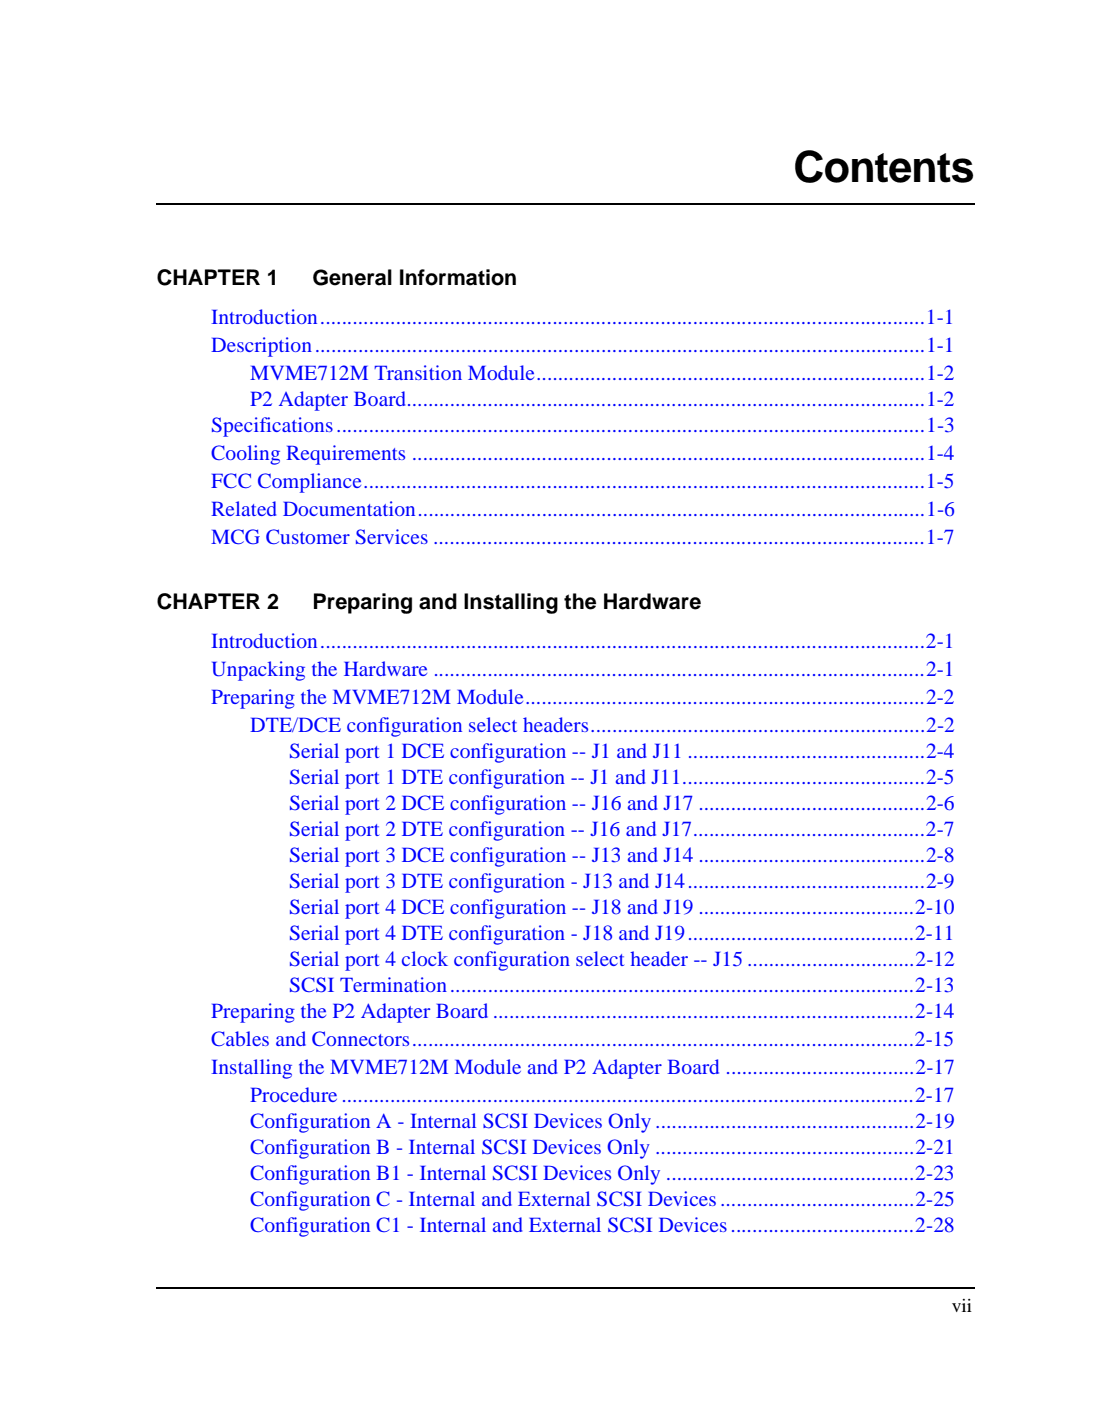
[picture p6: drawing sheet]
<svg xmlns="http://www.w3.org/2000/svg" width="181mm" height="229mm" viewBox="0 0 181 229" stroke-linecap="round" stroke-linejoin="round" font-family="sans-serif">
<defs><g id="words">
<text font-size="7" x="129.5" y="29.8">Contents</text>
<g font-size="3.5">
<text x="25.6" y="46.4">CHAPTER 1</text>
<text x="51" y="46.4">General Information</text>
<text x="25.6" y="99.4">CHAPTER 2</text>
<text x="51" y="99.4">Preparing and Installing the Hardware</text>
</g>
<g font-size="3.5" fill="#00f">
<text x="34.5" y="52.8">Introduction................................................................................................................1-1</text>
<text x="34.5" y="57.4">Description.................................................................................................................1-1</text>
<text x="40.8" y="62">MVME712M Transition Module........................................................................1-2</text>
<text x="34.5" y="70.4">Specifications.............................................................................................................1-3</text>
<text x="40.8" y="66.2">P2 Adapter Board................................................................................................1-2</text>
<text x="34.5" y="75.1">Cooling Requirements ...............................................................................................1-4</text>
<text x="34.5" y="79.6">FCC Compliance........................................................................................................1-5</text>
<text x="34.5" y="84.2">Related Documentation..............................................................................................1-6</text>
<text x="34.5" y="88.8">MCG Customer Services ...........................................................................................1-7</text>
<text x="34.5" y="105.7">Introduction................................................................................................................2-1</text>
<text x="34.5" y="110.3">Unpacking the Hardware ...........................................................................................2-1</text>
<text x="34.5" y="114.9">Preparing the MVME712M Module..........................................................................2-2</text>
<text x="40.8" y="119.5">DTE/DCE configuration select headers..............................................................2-2</text>
<text x="47.2" y="123.7">Serial port 1 DCE configuration -- J1 and J11 ............................................2-4</text>
<text x="47.2" y="128">Serial port 1 DTE configuration -- J1 and J11.............................................2-5</text>
<text x="47.2" y="132.2">Serial port 2 DCE configuration -- J16 and J17 ..........................................2-6</text>
<text x="47.2" y="136.4">Serial port 2 DTE configuration -- J16 and J17...........................................2-7</text>
<text x="47.2" y="140.7">Serial port 3 DCE configuration -- J13 and J14 ..........................................2-8</text>
<text x="47.2" y="144.9">Serial port 3 DTE configuration - J13 and J14............................................2-9</text>
<text x="47.2" y="149.1">Serial port 4 DCE configuration -- J18 and J19 ........................................2-10</text>
<text x="47.2" y="153.4">Serial port 4 DTE configuration - J18 and J19..........................................2-11</text>
<text x="47.2" y="157.6">Serial port 4 clock configuration select header -- J15 ...............................2-12</text>
<text x="47.2" y="161.8">SCSI Termination......................................................................................2-13</text>
<text x="34.5" y="166.1">Preparing the P2 Adapter Board ..............................................................................2-14</text>
<text x="34.5" y="170.6">Cables and Connectors.............................................................................................2-15</text>
<text x="34.5" y="175.2">Installing the MVME712M Module and P2 Adapter Board ...................................2-17</text>
<text x="40.8" y="179.8">Procedure ..........................................................................................................2-17</text>
<text x="40.8" y="184.1">Configuration A - Internal SCSI Devices Only ................................................2-19</text>
<text x="40.8" y="188.3">Configuration B - Internal SCSI Devices Only ................................................2-21</text>
<text x="40.8" y="192.5">Configuration B1 - Internal SCSI Devices Only ..............................................2-23</text>
<text x="40.8" y="196.8">Configuration C - Internal and External SCSI Devices....................................2-25</text>
<text x="40.8" y="201">Configuration C1 - Internal and External SCSI Devices..................................2-28</text>
</g>
<text font-size="3.2" x="155.3" y="214.1">vii</text>
</g></defs>
<path d="M25.5 33.2l.1 .2zM159 33.2l.1 .2zM25.5 210.1l.1 .2zM159 210.1l.1 .2z" fill="#000"/>
<path d="M25.6 33.3h133.4M25.6 210.2h133.4" fill="none" stroke="#000" stroke-width=".17"/>
<g fill="#fff">
<path d="M81.4 25.1h77.5v5.7h-77.5z"/>
<path d="M25.6 44.1h133.3v158.7h-133.3z"/>
</g>
<use href="#words"/>
</svg>
